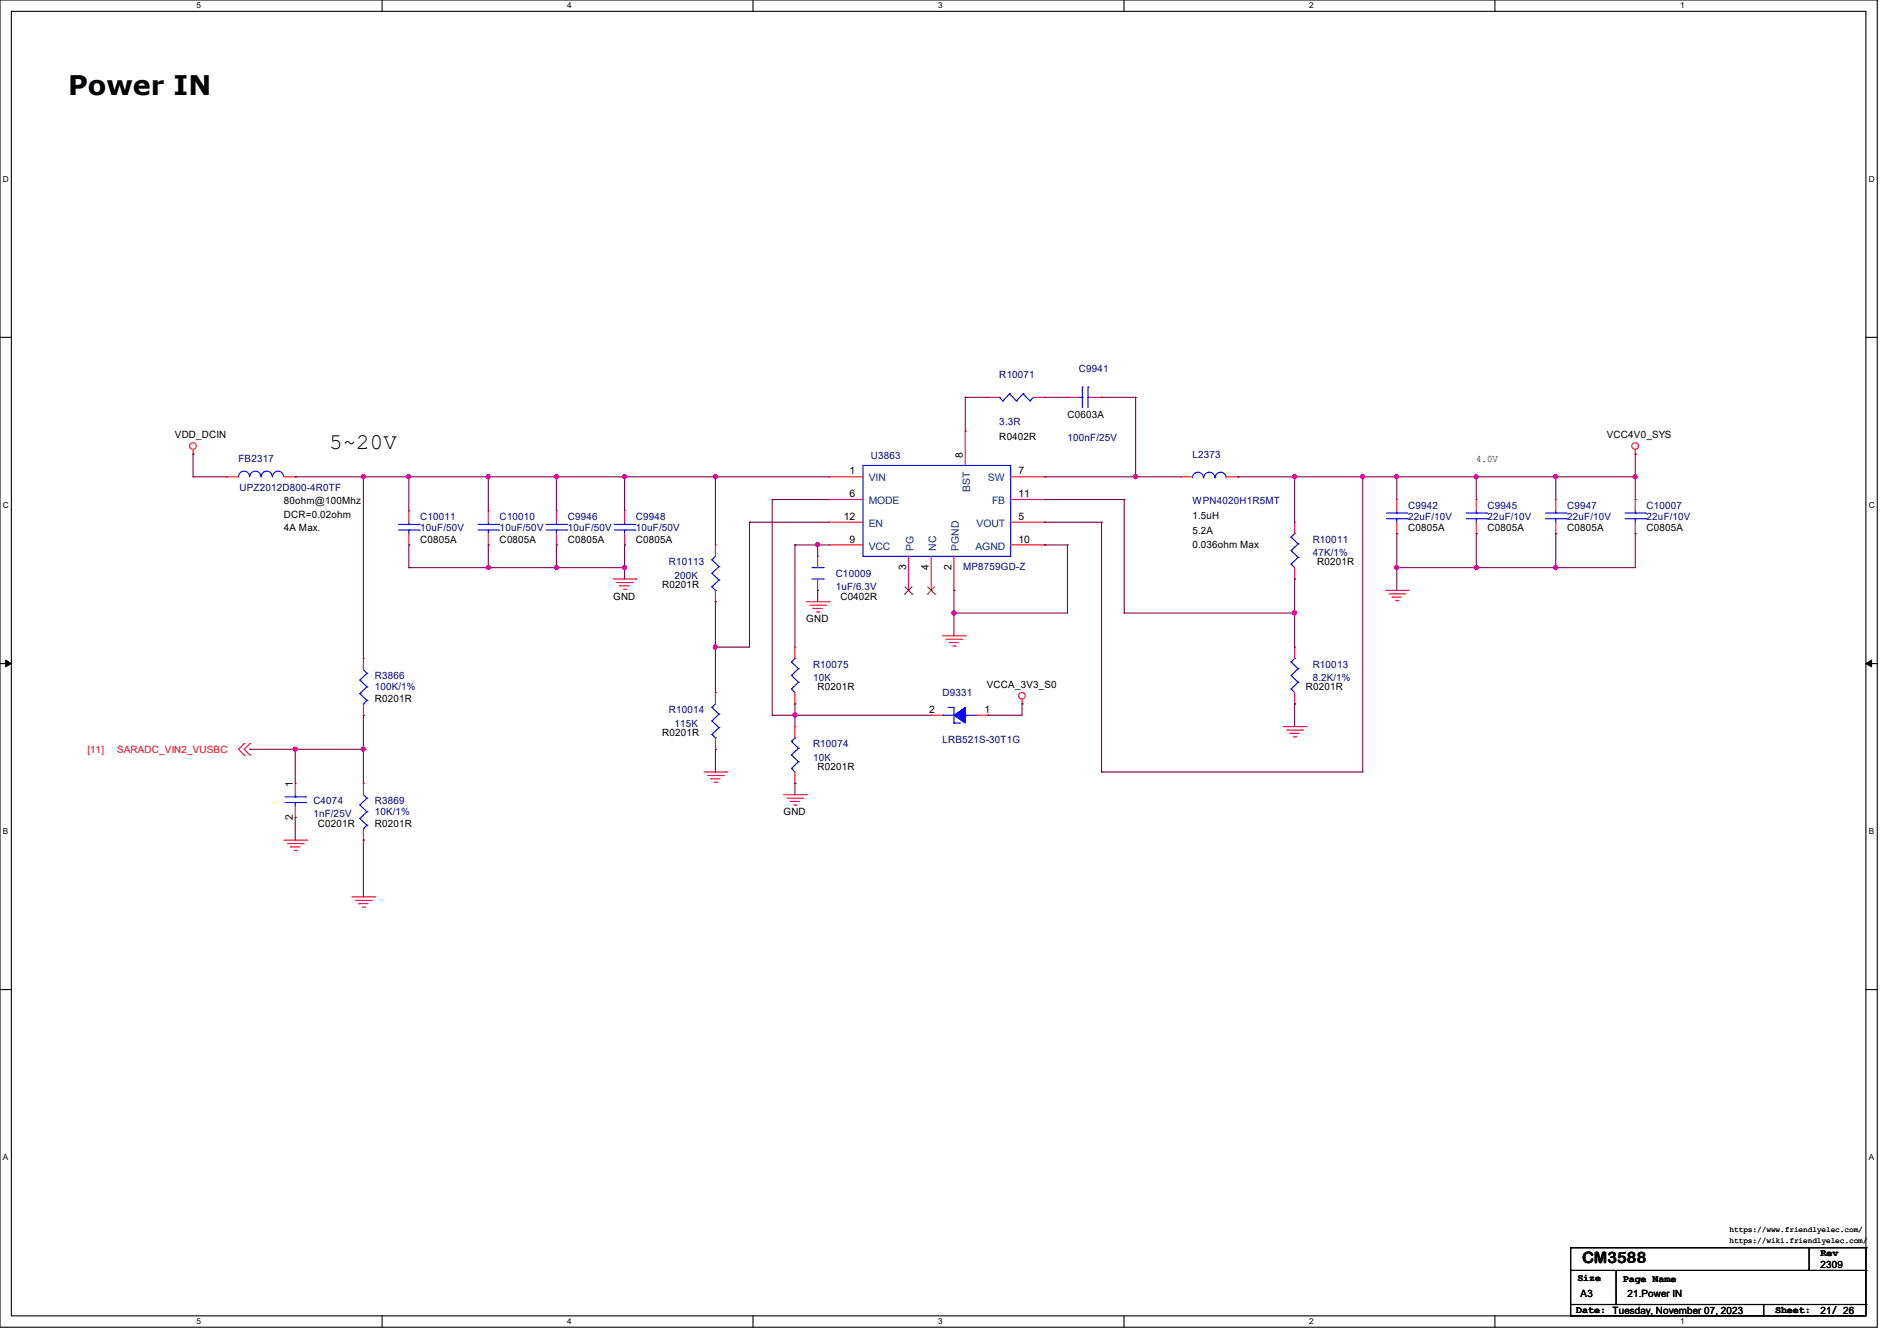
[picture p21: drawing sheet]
<svg xmlns="http://www.w3.org/2000/svg" width="297mm" height="210mm" viewBox="0 0 297 210" stroke-linecap="round" stroke-linejoin="round" font-family="sans-serif">
<defs><g id="words">
<text font-size="4.2" x="10.7" y="14.9">Power IN</text>
<text font-size="3.5" x="51.6" y="70.3">5~20V</text>
<text font-size="2.5" x="247.7" y="197.7">CM3588</text>
<g font-size="1.6" fill="#000080">
<text x="156.5" y="59.2">R10071</text>
<text x="168.9" y="58.3">C9941</text>
<text x="136.4" y="71.8">U3863</text>
<text x="156.5" y="66.5">3.3R</text>
<text x="167.1" y="69">100nF/25V</text>
<text x="186.7" y="71.7">L2373</text>
<text x="37.3" y="72.4">FB2317</text>
<text x="37.5" y="76.8">UPZ2012D800-4R0TF</text>
<text x="65.8" y="81.4">C10011</text>
<text x="65.8" y="83.2">10uF/50V</text>
<text x="78.2" y="81.4">C10010</text>
<text x="78.2" y="83.2">10uF/50V</text>
<text x="88.9" y="81.4">C9946</text>
<text x="88.9" y="83.2">10uF/50V</text>
<text x="99.6" y="81.4">C9948</text>
<text x="99.6" y="83.2">10uF/50V</text>
<text x="186.7" y="78.9">WPN4020H1R5MT</text>
<text x="220.5" y="79.7">C9942</text>
<text x="220.5" y="81.4">22uF/10V</text>
<text x="232.9" y="79.7">C9945</text>
<text x="232.9" y="81.4">22uF/10V</text>
<text x="245.4" y="79.7">C9947</text>
<text x="245.4" y="81.4">22uF/10V</text>
<text x="257.8" y="79.7">C10007</text>
<text x="257.8" y="81.4">22uF/10V</text>
<text x="104.7" y="88.6">R10113</text>
<text x="150.8" y="89.3">MP8759GD-Z</text>
<text x="205.5" y="85">R10011</text>
<text x="205.5" y="87.1">47K/1%</text>
<text x="105.6" y="90.7">200K</text>
<text x="130.9" y="90.3">C10009</text>
<text x="130.9" y="92.5">1uF/6.3V</text>
<text x="58.7" y="106.3">R3866</text>
<text x="127.3" y="104.6">R10075</text>
<text x="127.3" y="106.7">10K</text>
<text x="205.5" y="104.6">R10013</text>
<text x="205.5" y="106.7">8.2K/1%</text>
<text x="58.7" y="108.1">100K/1%</text>
<text x="104.7" y="111.7">R10014</text>
<text x="105.6" y="113.8">115K</text>
<text x="147.6" y="109">D9331</text>
<text x="127.3" y="117">R10074</text>
<text x="127.3" y="119.1">10K</text>
<text x="147.6" y="116.3">LRB521S-30T1G</text>
<text x="49.1" y="125.9">C4074</text>
<text x="58.7" y="125.9">R3869</text>
<text x="49.1" y="128">1nF/25V</text>
<text x="58.7" y="127.7">10K/1%</text>
</g>
<g font-size="1.6">
<text x="167.1" y="65.4">C0603A</text>
<text x="27.4" y="68.7">VDD_DCIN</text>
<text x="150.8" y="71.7" transform="rotate(-90 150.8 71.7)">8</text>
<text x="156.5" y="68.8">R0402R</text>
<text x="251.6" y="68.7">VCC4V0_SYS</text>
<text x="133" y="74.3">1</text>
<text x="133" y="77.9">6</text>
<text x="159.5" y="74.3">7</text>
<text x="159.5" y="77.9">11</text>
<text x="231.1" y="72.3">4.0V</text>
<text x="44.4" y="78.9">80ohm@100Mhz</text>
<text x="44.4" y="81.1">DCR=0.02ohm</text>
<text x="44.4" y="83.2">4A Max.</text>
<text x="132.1" y="81.4">12</text>
<text x="159.5" y="81.4">5</text>
<text x="186.7" y="81.3">1.5uH</text>
<text x="186.7" y="83.6">5.2A</text>
<text x="220.5" y="83.2">C0805A</text>
<text x="232.9" y="83.2">C0805A</text>
<text x="245.4" y="83.2">C0805A</text>
<text x="257.8" y="83.2">C0805A</text>
<text x="65.8" y="85">C0805A</text>
<text x="78.2" y="85">C0805A</text>
<text x="88.9" y="85">C0805A</text>
<text x="99.6" y="85">C0805A</text>
<text x="133" y="85">9</text>
<text x="141.9" y="89.2" transform="rotate(-90 141.9 89.2)">3</text>
<text x="145.4" y="89.2" transform="rotate(-90 145.4 89.2)">4</text>
<text x="149" y="89.2" transform="rotate(-90 149 89.2)">2</text>
<text x="159.5" y="85">10</text>
<text x="186.7" y="85.9">0.036ohm Max</text>
<text x="206.2" y="88.6">R0201R</text>
<text x="96" y="93.9">GND</text>
<text x="103.7" y="92.1">R0201R</text>
<text x="131.6" y="93.9">C0402R</text>
<text x="126.2" y="97.4">GND</text>
<text x="154.5" y="107.8">VCCA_3V3_S0</text>
<text x="58.7" y="109.9">R0201R</text>
<text x="128" y="108.1">R0201R</text>
<text x="145.5" y="111.6">2</text>
<text x="154.1" y="111.6">1</text>
<text x="204.5" y="108.1">R0201R</text>
<text x="103.7" y="115.2">R0201R</text>
<text x="45.8" y="123.2" transform="rotate(-90 45.8 123.2)">1</text>
<text x="128" y="120.6">R0201R</text>
<text x="45.8" y="128.4" transform="rotate(-90 45.8 128.4)">2</text>
<text x="49.8" y="129.5">C0201R</text>
<text x="58.7" y="129.5">R0201R</text>
<text x="122.7" y="127.7">GND</text>
<text x="285" y="196.7">Rev</text>
<text x="247" y="200.6">Size</text>
<text x="247.5" y="203.1">A3</text>
<text x="254.1" y="200.7">Page Name</text>
<text x="254.8" y="203.1">21.Power IN</text>
<text x="285" y="198.6">2309</text>
<text x="246.8" y="205.6">Date: Tuesday, November 07, 2023</text>
<text x="277.9" y="205.6">Sheet:</text>
<text x="285" y="205.7">21/ 26</text>
</g>
<g font-size="1.6" fill="#004080">
<text x="136" y="75.4">VIN</text>
<text x="151.9" y="77" transform="rotate(-90 151.9 77)">BST</text>
<text x="154.7" y="75.4">SW</text>
<text x="136" y="79">MODE</text>
<text x="136" y="82.5">EN</text>
<text x="152.9" y="82.5">VOUT</text>
<text x="155.3" y="79">FB</text>
<text x="136" y="86.1">VCC</text>
<text x="143" y="86.2" transform="rotate(-90 143 86.2)">PG</text>
<text x="146.6" y="86.2" transform="rotate(-90 146.6 86.2)">NC</text>
<text x="150.1" y="86.2" transform="rotate(-90 150.1 86.2)">PGND</text>
<text x="152.7" y="86.1">AGND</text>
</g>
<g font-size="1.6" fill="#f00">
<text x="13.7" y="117.9">[11]</text>
<text x="18.3" y="117.9">SARADC_VIN2_VUSBC</text>
</g>
<g font-size="1.3">
<text x="30.8" y="1.3">5</text>
<text x="88.8" y="1.3">4</text>
<text x="146.9" y="1.3">3</text>
<text x="205" y="1.3">2</text>
<text x="263.1" y="1.3">1</text>
<text x=".5" y="28.4">D</text>
<text x="292.6" y="28.4">D</text>
<text x=".5" y="79.5">C</text>
<text x="292.6" y="79.5">C</text>
<text x=".5" y="130.6">B</text>
<text x="292.6" y="130.6">B</text>
<text x=".5" y="181.7">A</text>
<text x="292.6" y="181.7">A</text>
<text x="30.8" y="207.4">5</text>
<text x="88.8" y="207.4">4</text>
<text x="146.9" y="207.4">3</text>
<text x="205" y="207.4">2</text>
<text x="263.1" y="207.4">1</text>
</g>
<g font-size="1.2">
<text x="270.8" y="194.6">https://wiki.friendlyelec.com/</text>
<text x="270.8" y="192.9">https://www.friendlyelec.com/</text>
</g>
</g></defs>
<path d="M0 0h293.9v207.9h-293.9zM1.8 1.8h290.3v204.3h-290.3z" fill="none" stroke="#000" stroke-width=".17"/>
<g fill="#fff">
<path d="M30.8 .2h.7v1.4h-.7z"/>
<path d="M30.8 206.2h.7v1.4h-.7z"/>
</g>
<path d="M59.8 0v1.8M59.8 206.1v1.8" fill="none" stroke="#000" stroke-width=".17"/>
<g fill="#fff">
<path d="M88.8 .2h.7v1.4h-.7z"/>
<path d="M88.8 206.2h.7v1.4h-.7z"/>
</g>
<path d="M117.9 0v1.8M117.9 206.1v1.8" fill="none" stroke="#000" stroke-width=".17"/>
<g fill="#fff">
<path d="M146.9 .2h.7v1.4h-.7z"/>
<path d="M146.9 206.2h.7v1.4h-.7z"/>
</g>
<path d="M176 0v1.8M176 206.1v1.8" fill="none" stroke="#000" stroke-width=".17"/>
<g fill="#fff">
<path d="M205 .2h.7v1.4h-.7z"/>
<path d="M205 206.2h.7v1.4h-.7z"/>
</g>
<path d="M234.1 0v1.8M234.1 206.1v1.8" fill="none" stroke="#000" stroke-width=".17"/>
<g fill="#fff">
<path d="M263.1 .2h.6v1.4h-.6z"/>
<path d="M263.1 206.2h.6v1.4h-.6z"/>
<path d="M.5 27.3h.9v1.4h-.9z"/>
<path d="M292.6 27.3h.9v1.4h-.9z"/>
<path d="M.5 78.4h.9v1.4h-.9z"/>
<path d="M292.6 78.4h.9v1.4h-.9z"/>
</g>
<path d="M0 52.8h1.8M292.1 52.8h1.8" fill="none" stroke="#000" stroke-width=".17"/>
<g fill="#fff">
<path d="M.5 129.5h.8v1.4h-.8z"/>
<path d="M292.6 129.5h.8v1.4h-.8z"/>
</g>
<path d="M0 103.9h1.8M292.1 103.9h1.8" fill="none" stroke="#000" stroke-width=".17"/>
<path d="M.9 103.4l.9 .5-.9 .5zM292.1 103.9l.9-.5v1z" fill="#000" stroke="#000" stroke-width=".16"/>
<g fill="#fff">
<path d="M.5 180.5h.8v1.4h-.8z"/>
<path d="M292.6 180.5h.8v1.4h-.8z"/>
</g>
<g fill="none" stroke="#000" stroke-width=".17">
<path d="M0 155h1.8M292.1 155h1.8M245.9 195.4h.1M245.9 199h46.2M245.9 195.4v10.7M245.9 195.4h46.2M253 199v5.3M283.3 199h.1M283.3 195.4v3.6M292.1 199h.1M292.1 195.4h.1M292.1 195.4v10.7h-46.2"/>
<path d="M245.9 206.1h.1M245.9 204.3h46.2M253 204.3h.1M256.6 204.3h.1M276.1 206.1h.1M276.1 204.3v1.8M292.1 204.3h.1"/>
</g>
<g fill="none" stroke="#f00" stroke-width=".17">
<path d="M30.2 71.1h.1M30.2 70.4v.7M35.6 74.7h.1M35.6 74.7h1.7M44.4 74.7h1.8M46.2 74.7h.1M129.8 74.7h.1M129.8 78.2h.1M129.8 74.7h5.3M129.8 78.2h5.3M151.1 67.6h.1M151.1 67.6v5.3"/>
<path d="M154.7 62.2h.1M154.7 62.2h1.8M158.2 74.7h5.4M158.2 78.2h5.4M161.8 62.2h1.8M163.6 74.7h.1M163.6 78.2h.1M163.6 62.2h.1M167.1 62.2h.1M167.1 62.2h1.8M170.7 62.2h1.8M172.5 62.2h.1"/>
<path d="M184.9 74.7h.1M184.9 74.7h1.8M192 74.7h1.8M193.8 74.7h.1M218.7 78.2h.1M218.7 78.2v1.8M231.1 78.2h.1M231.1 78.2v1.8M243.6 78.2h.1M243.6 78.2v1.8M256 71.1h.1M256 78.2h.1"/>
<path d="M256 70.4v.7M256 78.2v1.8M64 80h.1M64 85.3h.1M64 80v1.8M64 83.6v1.7M76.5 80h.1M76.5 85.3h.1M76.5 80v1.8M76.5 83.6v1.7M87.1 80h.1M87.1 85.3h.1"/>
<path d="M87.1 80v1.8M87.1 83.6v1.7M96 90.7h3.6M96.6 91.2h2.4M97.1 91.7h.1M97.1 91.7h1.4M97.6 92.3h.4M97.8 80h.1M97.8 85.3h.1M97.8 80v1.8M97.8 83.6v1.7M98 92.3h.1"/>
<path d="M99 91.2h.1M99.6 90.7h.1M112 85.3h.1M112 94.2h.1M112 85.3v1.8M112 92.5v1.7M126.2 94.2h3.6M126.8 94.8h2.4M127.3 95.3h.1M127.3 95.3h1.4M127.8 95.8h.4M128 92.5h.1"/>
<path d="M128 87.1h.1M128 87.1v1.8M128 90.7v1.8M128.2 95.8h.1M129.2 94.8h.1M129.8 94.2h.1M129.8 85.3h.1M129.8 81.8h.1M129.8 81.8h5.3M129.8 85.3h5.3M142.2 92.5h.1M142.2 87.1v5.4"/>
<path d="M145.8 92.5h.1M145.8 87.1v5.4M147.6 99.6h3.5M149.4 92.5h.1M149.4 87.1v5.4M151.1 99.6h.1M158.2 81.8h5.4M158.2 85.3h5.4M163.6 81.8h.1M163.6 85.3h.1M202.7 90.7h.1M202.7 81.8h.1"/>
<path d="M202.7 81.8v1.8M202.7 88.9v1.8M216.9 92.5h3.6M217.5 93h2.4M218 93.5h.1M218 93.5h1.4M218.5 94.1h.4M218.7 83.6h.1M218.7 81.8v1.8M218.9 94.1h.1M219.9 93h.1M220.5 92.5h.1"/>
<path d="M231.1 83.6h.1M231.1 81.8v1.8M243.6 83.6h.1M243.6 81.8v1.8M256 83.6h.1M256 81.8v1.8M38.2 118.2h.1M38.2 116.5h.1M38.2 116.5l-.9 .8 .9 .9M39.1 118.2h.1M39.1 116.5h.1M39.1 116.5l-.9 .8 .9 .9"/>
<path d="M56.9 103.1h.1M56.9 112h.1M56.9 103.1v1.8M56.9 110.2v1.8M112 108.5h.1M112 117.3h.1M112 108.5v1.7M112 115.6v1.7M124.5 113.8h.1M124.5 110.2h.1M124.5 101.3h.1M124.5 101.3v1.8"/>
<path d="M124.5 108.5v1.7M124.5 113.8v1.8M145.8 112h.1M145.8 112h1.8M148.1 100.1h2.5M148.6 100.6h.1M148.6 100.6h1.5M149.2 101.2h.3M149.5 101.2h.1M150.6 100.1h.1M152.9 112h1.8M154.7 112h.1"/>
<path d="M160 110.2h.1M160 109.5v.7M200.9 113.8h3.6M201.5 114.3h2.4M202 114.9h.1M202 114.9h1.4M202.5 115.4h.4M202.7 110.2h.1M202.7 101.3h.1M202.7 101.3v1.8M202.7 108.5v1.7M202.9 115.4h.1"/>
<path d="M203.9 114.3h.1M204.5 113.8h.1M44.4 131.6h3.6M45 132.1h2.5M45.5 132.6h.1M45.5 132.6h1.4M46.1 133.2h.3M46.2 122.7h.1M46.2 128h.1M46.2 122.7v1.8M46.2 126.2v1.8M46.4 133.2h.1"/>
<path d="M47.5 132.1h.1M48 131.6h.1M56.9 122.7h.1M56.9 131.6h.1M56.9 122.7v1.8M56.9 129.8v1.8M110.2 120.9h3.6M110.8 121.5h2.4M111.3 122h.1M111.3 122h1.4M111.8 122.5h.4M112.2 122.5h.1"/>
<path d="M113.2 121.5h.1M113.8 120.9h.1M122.7 124.5h3.5M123.2 125h2.5M123.7 125.5h.1M123.7 125.5h1.5M124.3 126.1h.3M124.5 122.7h.1M124.5 120.9v1.8M124.6 126.1h.1M125.7 125h.1M126.2 124.5h.1"/>
<path d="M55.1 140.5h3.6M55.7 141h2.4M56.2 141.5h.1M56.2 141.5h1.4M56.7 142.1h.4M57.1 142.1h.1M58.1 141h.1M58.7 140.5h.1"/>
<circle cx="30.2" cy="69.9" r=".52"/>
<circle cx="256" cy="69.9" r=".52"/>
<circle cx="160" cy="109" r=".52"/>
</g>
<g fill="none" stroke="#00f" stroke-width=".17">
<path d="M37.3 74.7a.87 .87 0 0 1 .9-.9 .87 .87 0 0 1 .9 .9M39.1 74.7a.87 .87 0 0 1 .9-.9 .87 .87 0 0 1 .9 .9M40.9 74.7a.87 .87 0 0 1 .9-.9 .87 .87 0 0 1 .8 .9M42.7 74.7a.87 .87 0 0 1 .8-.9 .87 .87 0 0 1 .9 .9M135.1 72.9h23.1v14.2h-23.1zM156.5 62.2h.1M156.5 62.2l.5 .6M157 62.8h.1M158.1 61.7h.1M158.1 61.7l1 1.1M158.1 61.7l-1.1 1.1M159.1 62.8h.1"/>
<path d="M160.2 61.7h.1M160.2 61.7l1 1.1M160.2 61.7l-1.1 1.1M161.2 62.8h.1M161.8 62.2l-.6 .6M168.9 62.2h.6M169.5 60.6h.1M169.5 62.2h.1M169.5 60.6v3.2M170.3 62.2h.1M170.3 60.6h.1M170.3 62.2h.4"/>
<path d="M170.3 60.6v3.2M186.7 74.8a.87 .87 0 0 1 .9-.8 .87 .87 0 0 1 .8 .8M188.5 74.8a.87 .87 0 0 1 .8-.8 .87 .87 0 0 1 .9 .8M190.2 74.8a.87 .87 0 0 1 .9-.8 .87 .87 0 0 1 .9 .8M62.4 83h3.2M62.4 82.1h3.2M64 82.1h.1M64 83h.1M64 81.8v.3M64 83v.6M65.6 83h.1M65.6 82.1h.1"/>
<path d="M74.8 83h3.3M74.8 82.1h3.3M76.5 82.1h.1M76.5 83h.1M76.5 81.8v.3M76.5 83v.6M78.1 83h.1M78.1 82.1h.1M85.5 83h3.2M85.5 82.1h3.2M87.1 82.1h.1M87.1 83h.1"/>
<path d="M87.1 81.8v.3M87.1 83v.6M88.7 83h.1M88.7 82.1h.1M96.2 83h3.2M96.2 82.1h3.2M97.8 82.1h.1M97.8 83h.1M97.8 81.8v.3M97.8 83v.6M99.4 83h.1M99.4 82.1h.1"/>
<path d="M111.5 87.7h.1M111.5 89.8h.1M111.5 91.9h.1M111.5 87.7l1.1 1M111.5 89.8l1.1 1M111.5 91.9l.5 .6M112 92.5h.1M112 87.1l-.5 .6M112.6 88.7h.1M112.6 90.8h.1M112.6 88.7l-1.1 1.1M112.6 90.8l-1.1 1.1"/>
<path d="M127.1 90.7h1.8M127.1 88.9h1.8M128.9 90.7h.1M128.9 88.9h.1M202.1 88.3h.1M202.1 86.2h.1M202.1 84.1h.1M202.1 88.3l.6 .6M202.1 86.2l1.1 1.1M202.1 84.1l1.1 1.1M202.7 83.6h.1M202.7 83.6l-.6 .5"/>
<path d="M203.2 87.3h.1M203.2 85.2h.1M203.2 87.3l-1.1 1M203.2 85.2l-1.1 1M217.1 81.2h3.2M217.1 80.3h3.2M218.7 80.3h.1M218.7 81.2h.1M218.7 80v.3M218.7 81.2v.6M220.3 81.2h.1M220.3 80.3h.1"/>
<path d="M229.5 81.2h3.2M229.5 80.3h3.2M231.1 80.3h.1M231.1 81.2h.1M231.1 80v.3M231.1 81.2v.6M232.7 81.2h.1M232.7 80.3h.1M242 81.2h3.2M242 80.3h3.2M243.6 80.3h.1M243.6 81.2h.1"/>
<path d="M243.6 80v.3M243.6 81.2v.6M245.2 81.2h.1M245.2 80.3h.1M254.4 81.2h3.2M254.4 80.3h3.2M256 80.3h.1M256 81.2h.1M256 80v.3M256 81.2v.6M257.6 81.2h.1M257.6 80.3h.1"/>
<path d="M56.3 106.5h.1M56.3 108.6h.1M56.3 106.5l1.1 1.1M56.3 108.6l1.1 1.1M56.9 110.2h.1M56.9 104.9l.5 .6M57.4 105.5h.1M57.4 107.6h.1M57.4 109.7h.1M57.4 105.5l-1.1 1M57.4 107.6l-1.1 1M57.4 109.7l-.5 .5"/>
<path d="M111.5 110.8h.1M111.5 112.9h.1M111.5 115h.1M111.5 110.8l1.1 1M111.5 112.9l1.1 1.1M111.5 115l.5 .6M112 115.6h.1M112 110.2l-.5 .6M112.6 111.8h.1M112.6 114h.1M112.6 111.8l-1.1 1.1M112.6 114l-1.1 1"/>
<path d="M123.9 118.2h.1M123.9 116.1h.1M123.9 107.9h.1M123.9 105.8h.1M123.9 103.7h.1M123.9 118.2l1.1 1.1M123.9 116.1l1.1 1.1M123.9 107.9l.6 .6M123.9 105.8l1.1 1M123.9 103.7l1.1 1M124.5 115.6h.1M124.5 103.1h.1"/>
<path d="M124.5 115.6l-.6 .5M124.5 103.1l-.6 .6M125 119.3h.1M125 117.2h.1M125 106.8h.1M125 104.7h.1M125 119.3l-1.1 1.1M125 117.2l-1.1 1M125 106.8l-1.1 1.1M125 104.7l-1.1 1.1M147.6 112h.1M147.6 112h1.8"/>
<path d="M148.5 110.8h.1M148.5 110.8h.9v2.4M149.4 113.2h.1M149.4 113.2h.8M150.2 113.2h.1M151.1 112h.1M151.1 112h1.8M202.1 107.9h.1M202.1 105.8h.1M202.1 103.7h.1M202.1 107.9l.6 .6M202.1 105.8l1.1 1"/>
<path d="M202.1 103.7l1.1 1M202.7 103.1h.1M202.7 103.1l-.6 .6M203.2 106.8h.1M203.2 104.7h.1M203.2 106.8l-1.1 1.1M203.2 104.7l-1.1 1.1M44.6 125.7h3.2M44.6 124.8h3.2M46.2 124.8h.1M46.2 125.7h.1M46.2 124.5v.3"/>
<path d="M46.2 125.7v.5M47.8 125.7h.1M47.8 124.8h.1M56.3 126.1h.1M56.3 128.2h.1M56.3 126.1l1.1 1M56.3 128.2l1.1 1M56.9 129.8h.1M56.9 124.5l.5 .5M57.4 125h.1M57.4 127.1h.1M57.4 129.2h.1"/>
<path d="M57.4 125l-1.1 1.1M57.4 127.1l-1.1 1.1M57.4 129.2l-.5 .6M123.9 120.4h.1M123.9 120.4l.6 .5"/>
</g>
<path d="M141.6 93h.1M141.7 91.9l1.1 1.1M142.8 91.9l-1.2 1.1M142.8 93h.1M145.2 93h.1M145.2 91.9l1.2 1.1M146.3 91.9l-1.1 1.1M146.4 93h.1" fill="none" stroke="#804000" stroke-width=".16"/>
<path d="M149.4 112l1.7-1.2v2.4z" fill-rule="evenodd" fill="#00f" stroke="#00f" stroke-width=".17"/>
<g fill="none" stroke="#800040" stroke-width=".17">
<path d="M30.2 71.1h.1M30.2 74.7h.1M30.2 71.1v3.6M30.2 74.7h5.4M46.2 74.7h.1M46.2 74.7h83.6M56.9 74.7h.1M56.9 74.7v28.4M64 74.7h.1M64 74.7v5.3M76.5 74.7h.1M76.5 74.7v5.3"/>
<path d="M87.1 74.7h.1M87.1 74.7v5.3M97.8 74.7h.1M97.8 74.7v5.3M112 74.7h.1M112 74.7v10.6M120.9 78.2h.1M120.9 78.2h8.9M120.9 78.2v33.8M151.1 62.2h.1M151.1 62.2h3.6M151.1 62.2v5.4"/>
<path d="M163.6 62.2h.1M163.6 74.7h.1M163.6 78.2h.1M163.6 74.7h21.3M163.6 62.2h3.5M163.6 78.2h12.4M172.5 62.2h.1M172.5 62.2h5.3M176 78.2h.1M176 78.2v17.8M177.8 62.2h.1M177.8 74.7h.1"/>
<path d="M177.8 62.2v12.5M193.8 74.7h.1M193.8 74.7h62.2M202.7 74.7h.1M202.7 74.7v7.1M213.4 74.7h.1M213.4 74.7v46.2h-40.9M218.7 74.7h.1M218.7 74.7v3.5M231.1 74.7h.1M231.1 74.7v3.5M243.6 74.7h.1"/>
<path d="M243.6 74.7v3.5M256 71.1h.1M256 74.7h.1M256 71.1v7.1M64 85.3h.1M64 88.9h.1M64 88.9h33.8M64 85.3v3.6M76.5 85.3h.1M76.5 88.9h.1M76.5 85.3v3.6M87.1 85.3h.1"/>
<path d="M87.1 88.9h.1M87.1 85.3v3.6M97.8 85.3h.1M97.8 88.9h.1M97.8 85.3v5.4M112 94.2h.1M112 94.2v14.3M117.3 81.8h.1M117.3 81.8v19.5h-5.3M117.3 81.8h12.5M124.5 85.3h.1M124.5 85.3h5.3"/>
<path d="M124.5 85.3v16M128 85.3h.1M128 92.5h.1M128 85.3v1.8M128 92.5v1.7M149.4 92.5h.1M149.4 96h.1M149.4 92.5v7.1M163.6 81.8h.1M163.6 85.3h.1M163.6 81.8h8.9M163.6 85.3h3.5"/>
<path d="M167.1 85.3h.1M167.1 85.3v10.7h-17.7M172.5 81.8h.1M172.5 81.8v39.1M176 96h.1M176 96h26.7M202.7 90.7h.1M202.7 96h.1M202.7 90.7v10.6M218.7 88.9h.1M218.7 83.6h.1M218.7 83.6v8.9"/>
<path d="M231.1 83.6h.1M231.1 88.9h.1M231.1 83.6v5.3M243.6 83.6h.1M243.6 88.9h.1M243.6 83.6v5.3M256 83.6h.1M256 83.6v5.3h-37.3M39.1 117.3h.1M39.1 117.3h17.8M46.2 117.3h.1M46.2 117.3v5.4"/>
<path d="M56.9 112h.1M56.9 117.3h.1M56.9 112v10.7M112 101.3h.1M112 117.3h.1M112 117.3v3.6M120.9 112h.1M120.9 112h24.9M124.5 110.2h.1M124.5 112h.1M124.5 110.2v3.6M154.7 112h.1"/>
<path d="M160 110.2h.1M160 110.2v1.8h-5.3M202.7 110.2h.1M202.7 110.2v3.6M46.2 128h.1M46.2 128v3.6M56.9 131.6h.1M56.9 131.6v8.9M124.5 122.7h.1M124.5 122.7v1.8M172.5 120.9h.1"/>
</g>
<g fill="#f0f" stroke="#f0f" stroke-width=".17">
<circle cx="56.9" cy="117.3" r=".32"/>
<circle cx="46.2" cy="117.3" r=".32"/>
<circle cx="112" cy="101.3" r=".32"/>
<circle cx="112" cy="74.7" r=".32"/>
<circle cx="97.8" cy="74.7" r=".32"/>
<circle cx="231.1" cy="74.7" r=".32"/>
<circle cx="218.7" cy="74.7" r=".32"/>
<circle cx="243.6" cy="74.7" r=".32"/>
<circle cx="202.7" cy="74.7" r=".32"/>
<circle cx="202.7" cy="96" r=".32"/>
<circle cx="231.1" cy="88.9" r=".32"/>
<circle cx="218.7" cy="88.9" r=".32"/>
<circle cx="243.6" cy="88.9" r=".32"/>
<circle cx="87.1" cy="74.7" r=".32"/>
<circle cx="97.8" cy="88.9" r=".32"/>
<circle cx="87.1" cy="88.9" r=".32"/>
<circle cx="256" cy="74.7" r=".32"/>
<circle cx="177.8" cy="74.7" r=".32"/>
<circle cx="213.3" cy="74.7" r=".32"/>
<circle cx="149.3" cy="96" r=".32"/>
<circle cx="128" cy="85.3" r=".32"/>
<circle cx="76.4" cy="74.7" r=".32"/>
<circle cx="64" cy="74.7" r=".32"/>
<circle cx="76.4" cy="88.9" r=".32"/>
<circle cx="124.4" cy="112" r=".32"/>
<circle cx="56.9" cy="74.7" r=".32"/>
</g>
<use href="#words"/>
</svg>
